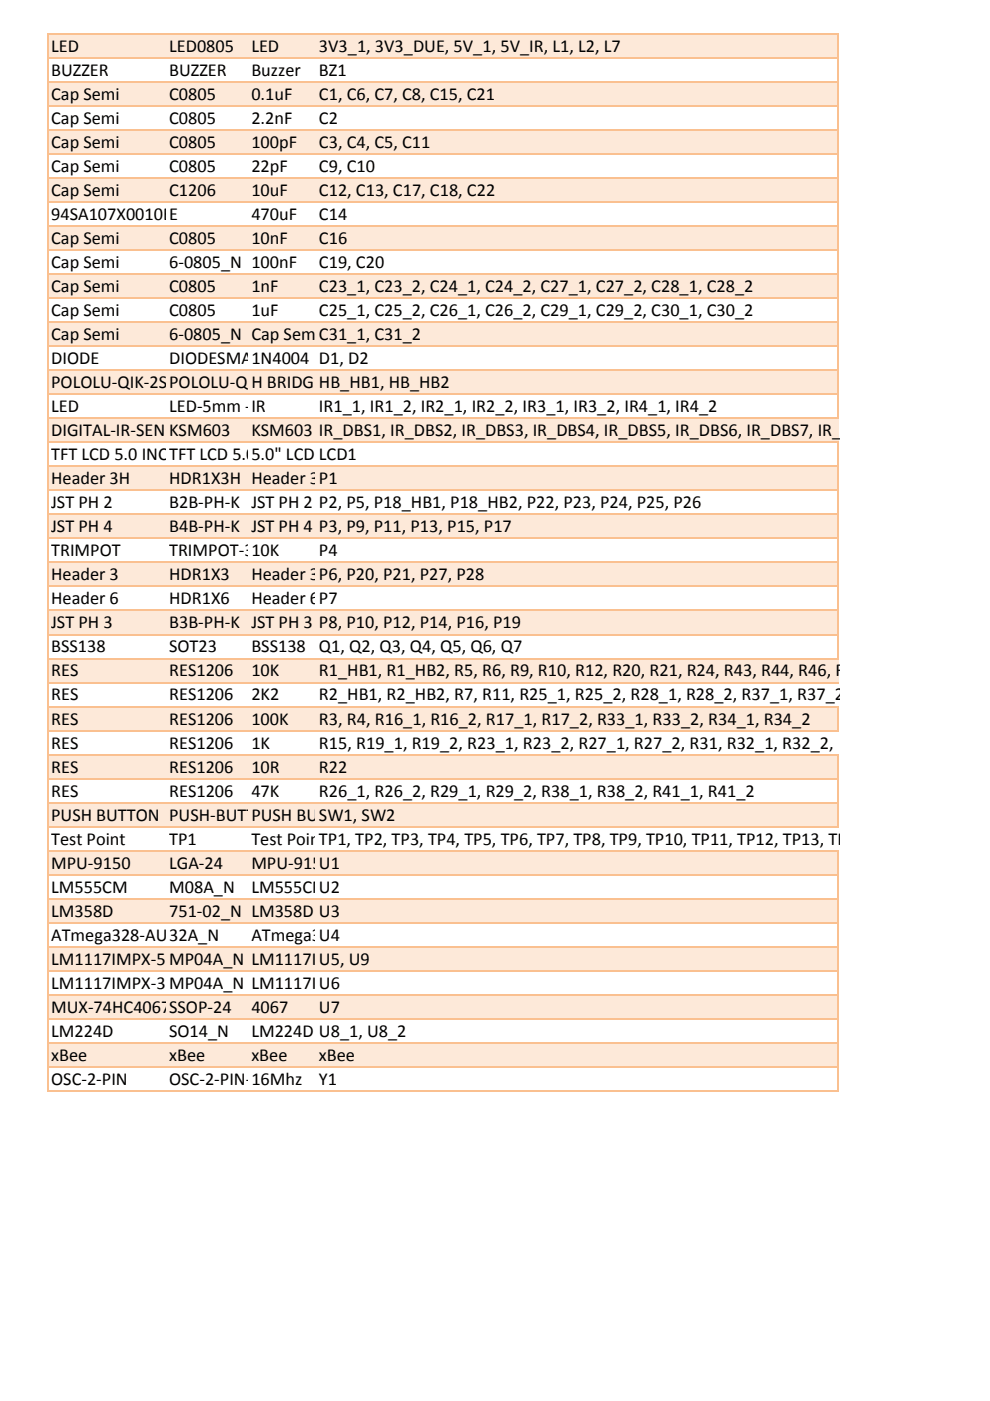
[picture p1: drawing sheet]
<svg xmlns="http://www.w3.org/2000/svg" width="210mm" height="297mm" viewBox="0 0 210 297" stroke-linecap="round" stroke-linejoin="round" font-family="sans-serif">
<defs><g id="words">
<g font-size="3.9">
<text x="10.9" y="11">LED</text>
<text x="35.9" y="11">LED0805</text>
<text x="53.3" y="11">LED</text>
<text x="67.7" y="11">3V3_1, 3V3_DUE, 5V_1, 5V_IR, L1, L2, L7</text>
<text x="10.9" y="16.1">BUZZER</text>
<text x="35.9" y="16.1">BUZZER</text>
<text x="53.3" y="16.1">Buzzer</text>
<text x="67.7" y="16.1">BZ1</text>
<text x="10.9" y="21.2">Cap Semi</text>
<text x="35.9" y="21.2">C0805</text>
<text x="53.3" y="21.2">0.1uF</text>
<text x="67.7" y="21.2">C1, C6, C7, C8, C15, C21</text>
<text x="10.9" y="26.3">Cap Semi</text>
<text x="35.9" y="26.3">C0805</text>
<text x="53.3" y="26.3">2.2nF</text>
<text x="67.7" y="26.3">C2</text>
<text x="10.9" y="31.4">Cap Semi</text>
<text x="35.9" y="31.4">C0805</text>
<text x="53.3" y="31.4">100pF</text>
<text x="67.7" y="31.4">C3, C4, C5, C11</text>
<text x="10.9" y="36.4">Cap Semi</text>
<text x="10.9" y="41.5">Cap Semi</text>
<text x="35.9" y="36.4">C0805</text>
<text x="35.9" y="41.5">C1206</text>
<text x="53.3" y="36.4">22pF</text>
<text x="53.3" y="41.5">10uF</text>
<text x="67.7" y="36.4">C9, C10</text>
<text x="67.7" y="41.5">C12, C13, C17, C18, C22</text>
<text x="10.9" y="46.6">94SA107X0010EE</text>
<text x="53.3" y="46.6">470uF</text>
<text x="67.7" y="46.6">C14</text>
<text x="10.9" y="51.7">Cap Semi</text>
<text x="35.9" y="51.7">C0805</text>
<text x="53.3" y="51.7">10nF</text>
<text x="67.7" y="51.7">C16</text>
<text x="10.9" y="56.8">Cap Semi</text>
<text x="35.9" y="56.8">6‐0805_N 100nF</text>
<text x="67.7" y="56.8">C19, C20</text>
<text x="10.9" y="61.9">Cap Semi</text>
<text x="35.9" y="61.9">C0805</text>
<text x="53.3" y="61.9">1nF</text>
<text x="67.7" y="61.9">C23_1, C23_2, C24_1, C24_2, C27_1, C27_2, C28_1, C28_2</text>
<text x="10.9" y="67">Cap Semi</text>
<text x="35.9" y="67">C0805</text>
<text x="53.3" y="67">1uF</text>
<text x="67.7" y="67">C25_1, C25_2, C26_1, C26_2, C29_1, C29_2, C30_1, C30_2</text>
<text x="10.9" y="72.1">Cap Semi</text>
<text x="10.9" y="77.2">DIODE</text>
<text x="35.9" y="72.1">6‐0805_N Cap Sem C31_1, C31_2</text>
<text x="35.9" y="77.2">DIODESMA1N4004 D1, D2</text>
<text x="10.9" y="82.3">POLOLU‐QIK‐2SPOLOLU‐Q H BRIDG HB_HB1, HB_HB2</text>
<text x="10.9" y="87.4">LED</text>
<text x="35.9" y="87.4">LED‐5mm ‐IR</text>
<text x="67.7" y="87.4">IR1_1, IR1_2, IR2_1, IR2_2, IR3_1, IR3_2, IR4_1, IR4_2</text>
<text x="10.9" y="92.5">DIGITAL‐IR‐SEN KSM603</text>
<text x="53.3" y="92.5">KSM603 IR_DBS1, IR_DBS2, IR_DBS3, IR_DBS4, IR_DBS5, IR_DBS6, IR_DBS7, IR_</text>
<text x="10.9" y="97.6">TFT LCD 5.0 INCTFT LCD 5.05.0&quot; LCD LCD1</text>
<text x="10.9" y="102.7">Header 3H</text>
<text x="10.9" y="107.8">JST PH 2</text>
<text x="35.9" y="102.7">HDR1X3H Header 3P1</text>
<text x="35.9" y="107.8">B2B‐PH‐K JST PH 2 P2, P5, P18_HB1, P18_HB2, P22, P23, P24, P25, P26</text>
<text x="10.9" y="112.9">JST PH 4</text>
<text x="35.9" y="112.9">B4B‐PH‐K JST PH 4 P3, P9, P11, P13, P15, P17</text>
<text x="10.9" y="118">TRIMPOT</text>
<text x="35.9" y="118">TRIMPOT‐310K</text>
<text x="67.7" y="118">P4</text>
<text x="10.9" y="123">Header 3</text>
<text x="35.9" y="123">HDR1X3</text>
<text x="53.3" y="123">Header 3P6, P20, P21, P27, P28</text>
<text x="10.9" y="128.1">Header 6</text>
<text x="35.9" y="128.1">HDR1X6</text>
<text x="53.3" y="128.1">Header 6P7</text>
<text x="10.9" y="133.2">JST PH 3</text>
<text x="35.9" y="133.2">B3B‐PH‐K JST PH 3 P8, P10, P12, P14, P16, P19</text>
<text x="10.9" y="138.3">BSS138</text>
<text x="10.9" y="143.4">RES</text>
<text x="35.9" y="138.3">SOT23</text>
<text x="35.9" y="143.4">RES1206</text>
<text x="53.3" y="138.3">BSS138</text>
<text x="53.3" y="143.4">10K</text>
<text x="67.7" y="138.3">Q1, Q2, Q3, Q4, Q5, Q6, Q7</text>
<text x="67.7" y="143.4">R1_HB1, R1_HB2, R5, R6, R9, R10, R12, R20, R21, R24, R43, R44, R46, R</text>
<text x="10.9" y="148.5">RES</text>
<text x="35.9" y="148.5">RES1206</text>
<text x="53.3" y="148.5">2K2</text>
<text x="67.7" y="148.5">R2_HB1, R2_HB2, R7, R11, R25_1, R25_2, R28_1, R28_2, R37_1, R37_2</text>
<text x="10.9" y="153.6">RES</text>
<text x="35.9" y="153.6">RES1206</text>
<text x="53.3" y="153.6">100K</text>
<text x="67.7" y="153.6">R3, R4, R16_1, R16_2, R17_1, R17_2, R33_1, R33_2, R34_1, R34_2</text>
<text x="10.9" y="158.7">RES</text>
<text x="35.9" y="158.7">RES1206</text>
<text x="53.3" y="158.7">1K</text>
<text x="67.7" y="158.7">R15, R19_1, R19_2, R23_1, R23_2, R27_1, R27_2, R31, R32_1, R32_2,</text>
<text x="10.9" y="163.8">RES</text>
<text x="35.9" y="163.8">RES1206</text>
<text x="53.3" y="163.8">10R</text>
<text x="67.7" y="163.8">R22</text>
<text x="10.9" y="168.9">RES</text>
<text x="10.9" y="174">PUSH BUTTON PUSH‐BUTTPUSH BUSW1, SW2</text>
<text x="35.9" y="168.9">RES1206</text>
<text x="53.3" y="168.9">47K</text>
<text x="67.7" y="168.9">R26_1, R26_2, R29_1, R29_2, R38_1, R38_2, R41_1, R41_2</text>
<text x="10.9" y="179.1">Test Point</text>
<text x="35.9" y="179.1">TP1</text>
<text x="53.3" y="179.1">Test PoinTP1, TP2, TP3, TP4, TP5, TP6, TP7, TP8, TP9, TP10, TP11, TP12, TP13, TP</text>
<text x="10.9" y="184.2">MPU‐9150</text>
<text x="35.9" y="184.2">LGA‐24</text>
<text x="53.3" y="184.2">MPU‐915U1</text>
<text x="10.9" y="189.3">LM555CM</text>
<text x="35.9" y="189.3">M08A_N</text>
<text x="53.3" y="189.3">LM555CM</text>
<text x="67.7" y="189.3">U2</text>
<text x="10.9" y="194.4">LM358D</text>
<text x="35.9" y="194.4">751‐02_N LM358D U3</text>
<text x="10.9" y="199.5">ATmega328‐AU32A_N</text>
<text x="53.3" y="199.5">ATmega3U4</text>
<text x="10.9" y="204.6">LM1117IMPX‐5 MP04A_N LM1117IU5, U9</text>
<text x="10.9" y="209.6">LM1117IMPX‐3 MP04A_N LM1117IU6</text>
<text x="10.9" y="214.7">MUX‐74HC4067SSOP‐24</text>
<text x="53.3" y="214.7">4067</text>
<text x="67.7" y="214.7">U7</text>
<text x="10.9" y="219.8">LM224D</text>
<text x="35.9" y="219.8">SO14_N</text>
<text x="53.3" y="219.8">LM224D U8_1, U8_2</text>
<text x="10.9" y="224.9">xBee</text>
<text x="35.9" y="224.9">xBee</text>
<text x="53.3" y="224.9">xBee</text>
<text x="67.7" y="224.9">xBee</text>
<text x="10.9" y="230">OSC‐2‐PIN</text>
<text x="35.9" y="230">OSC‐2‐PIN‐16Mhz</text>
<text x="67.7" y="230">Y1</text>
</g>
</g></defs>
<g fill="#fde9d9">
<path d="M10.4 7.4h167.4v4.9h-167.4z"/>
<path d="M10.4 17.4h167.4v5.1h-167.4z"/>
<path d="M10.4 27.6h167.4v5.1h-167.4z"/>
<path d="M10.4 37.7h167.4v5.1h-167.4z"/>
<path d="M10.4 47.9h167.4v5.1h-167.4z"/>
<path d="M10.4 58.1h167.4v5.1h-167.4z"/>
<path d="M10.4 68.3h167.4v5.1h-167.4z"/>
<path d="M10.4 78.5h167.4v5.1h-167.4z"/>
<path d="M10.4 88.7h167.4v5.1h-167.4z"/>
<path d="M10.4 98.9h167.4v5.1h-167.4z"/>
<path d="M10.4 109.1h167.4v5.1h-167.4z"/>
<path d="M10.4 119.2h167.4v5.1h-167.4z"/>
<path d="M10.4 129.4h167.4v5.1h-167.4z"/>
<path d="M10.4 139.6h167.4v5.1h-167.4z"/>
<path d="M10.4 149.8h167.4v5.1h-167.4z"/>
<path d="M10.4 160h167.4v5.1h-167.4z"/>
<path d="M10.4 170.2h167.4v5.1h-167.4z"/>
<path d="M10.4 180.4h167.4v5.1h-167.4z"/>
<path d="M10.4 190.6h167.4v5.1h-167.4z"/>
<path d="M10.4 200.8h167.4v5.1h-167.4z"/>
<path d="M10.4 210.9h167.4v5.1h-167.4z"/>
<path d="M10.4 221.1h167.4v5.1h-167.4z"/>
</g>
<g fill="none" stroke="#fac090" stroke-width=".35">
<path d="M10.2 7v224.5M10.4 7.2h167.6M10.4 12.3h167.6M10.4 17.4h167.6M177.8 7.4v81.5M10.4 22.5h167.6M10.4 27.6h167.6M10.4 32.6h167.6M10.4 37.7h167.6M10.4 42.8h167.6M10.4 47.9h167.6M10.4 53h167.6"/>
<path d="M10.4 58.1h167.6M10.4 63.2h167.6M10.4 68.3h167.6M10.4 73.4h167.6M10.4 78.5h167.6M10.4 83.6h167.6M10.4 88.7h167.6M10.4 93.8h167.6M10.4 98.9h167.6M177.8 94v45.8M10.4 104h167.6M10.4 109.1h167.6"/>
<path d="M10.4 114.2h167.6M10.4 119.2h167.6M10.4 124.3h167.6M10.4 129.4h167.6M10.4 134.5h167.6M10.4 139.6h167.6M10.4 144.7h167.4M10.4 149.8h167.6M10.4 154.9h167.6M10.4 160h167.6M177.8 150v5.1M10.4 165.1h167.6"/>
<path d="M10.4 170.2h167.6M10.4 175.3h167.6M177.8 160.2v15.3M10.4 180.4h167.6M10.4 185.5h167.6M10.4 190.6h167.6M10.4 195.7h167.6M177.8 180.6v50.9M10.4 200.8h167.6M10.4 205.8h167.6M10.4 210.9h167.6M10.4 216h167.6"/>
<path d="M10.4 221.1h167.6M10.4 226.2h167.6M10.4 231.3h167.6"/>
</g>
<use href="#words"/>
</svg>
